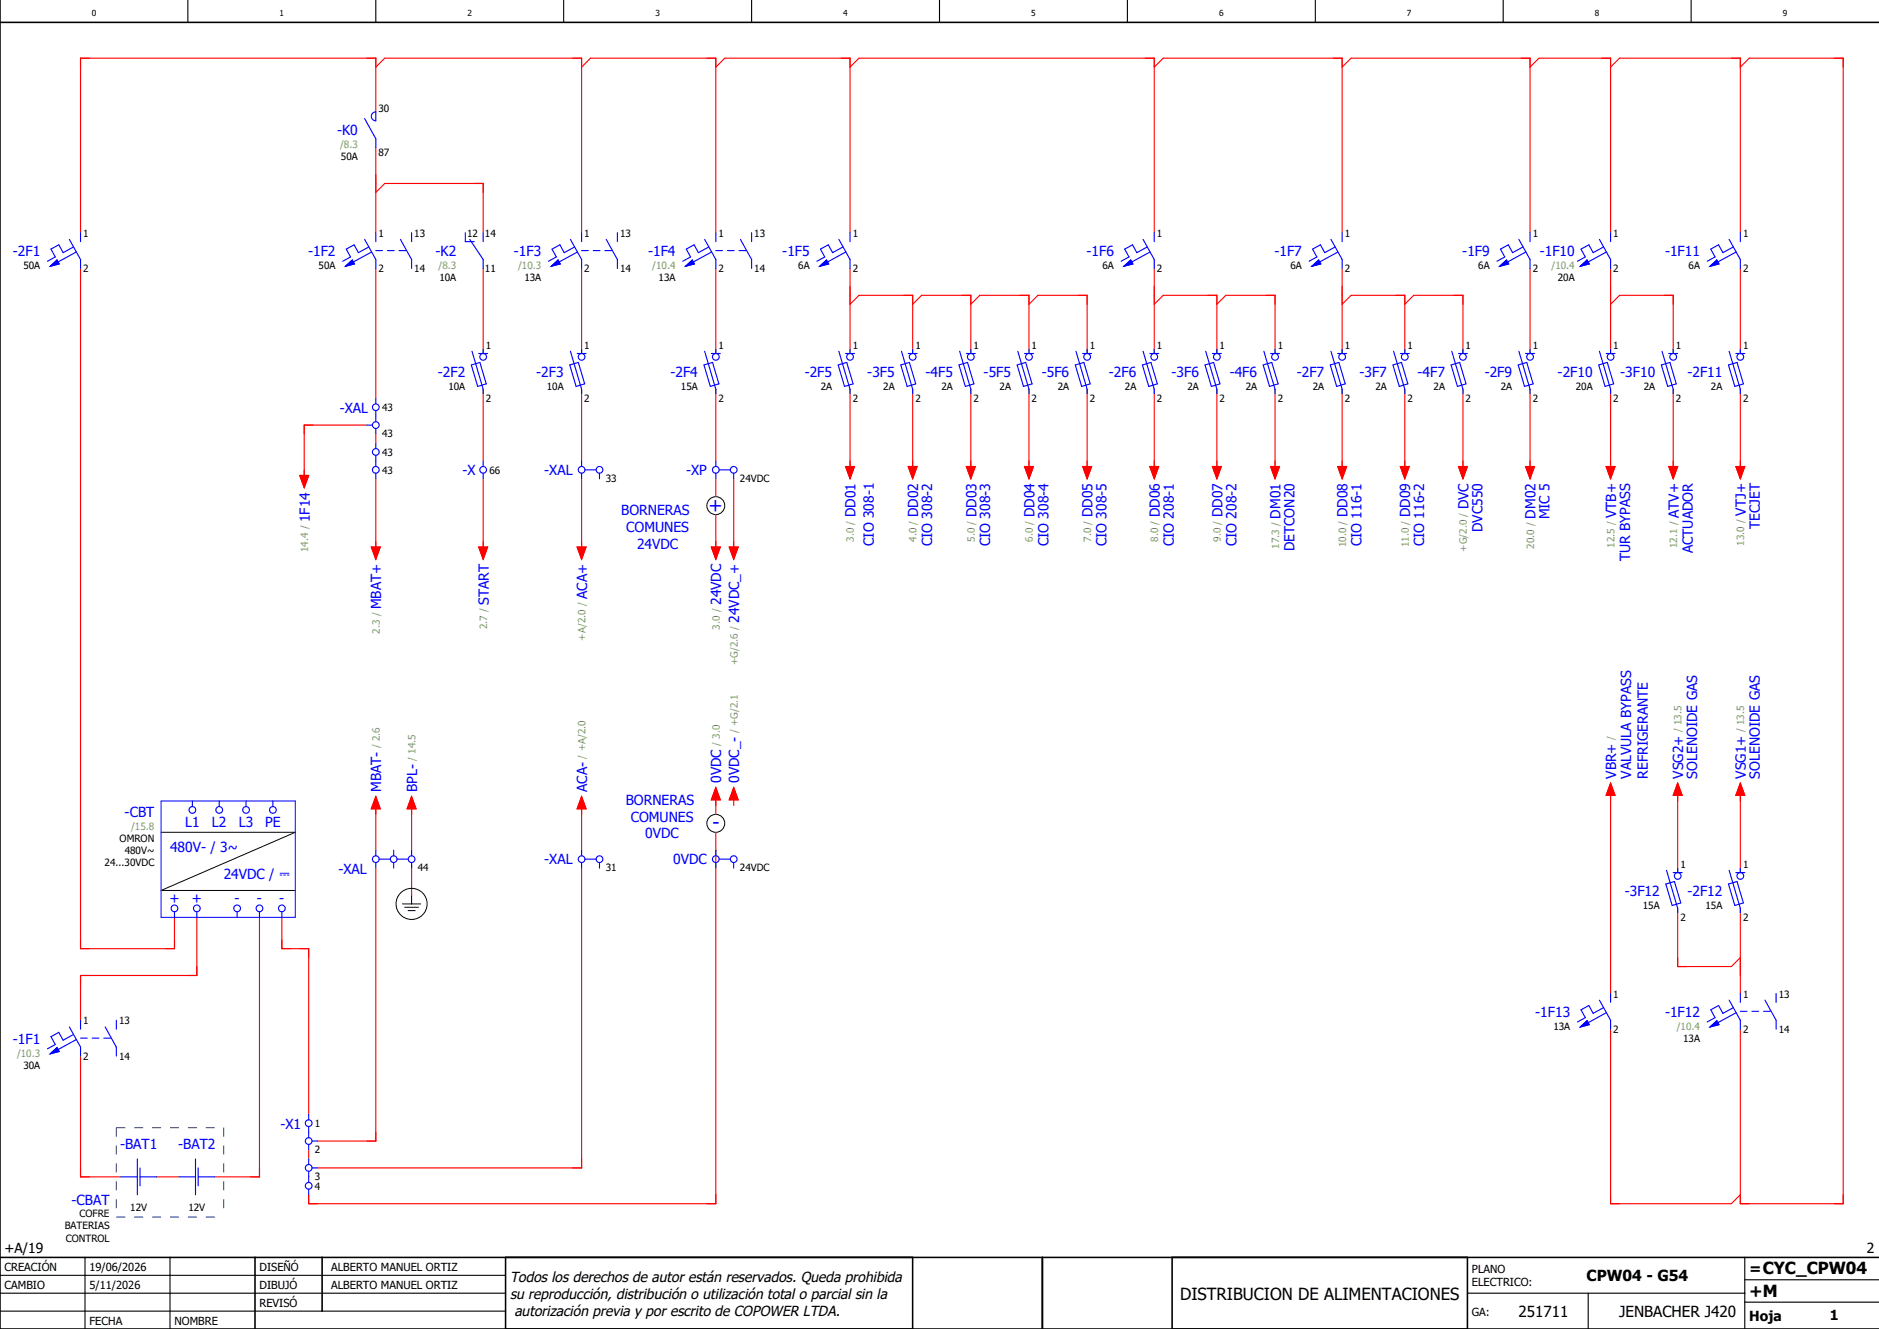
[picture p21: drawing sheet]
<svg xmlns="http://www.w3.org/2000/svg" width="420mm" height="297mm" viewBox="0 0 420 297" stroke-linecap="round" stroke-linejoin="round" font-family="sans-serif">
<defs><g id="words">
<g font-size="4.3" fill="#00f">
<text x="158.4" y="114.5">+</text>
<text x="159.2" y="185.4">-</text>
</g>
<g font-size="3.7">
<text x="263.8" y="290.5">DISTRIBUCION DE ALIMENTACIONES</text>
<text x="391" y="289.8">+M</text>
</g>
<g font-size="3.4">
<text x="354.6" y="286.4">CPW04 - G54</text>
<text x="391" y="284.6">=CYC_CPW04</text>
<text x="339.4" y="294.4">251711</text>
<text x="361.9" y="294.4">JENBACHER J420</text>
</g>
<g font-size="3.2">
<text x="114" y="286.5">Todos los derechos de autor están reservados. Queda prohibida</text>
<text x="114" y="290.2">su reproducción, distribución o utilización total o parcial sin la</text>
<text x="115" y="294">autorización previa y por escrito de COPOWER LTDA.</text>
</g>
<g font-size="3.1" fill="#00f">
<text x="75.4" y="30.2">-K0</text>
<text x="2.9" y="57.2">-2F1</text>
<text x="68.9" y="57.2">-1F2</text>
<text x="97.4" y="57.2">-K2</text>
<text x="114.9" y="57.2">-1F3</text>
<text x="144.9" y="57.2">-1F4</text>
<text x="174.9" y="57.2">-1F5</text>
<text x="242.9" y="57.2">-1F6</text>
<text x="284.9" y="57.2">-1F7</text>
<text x="326.9" y="57.2">-1F9</text>
<text x="344.2" y="57.2">-1F10</text>
<text x="372.2" y="57.2">-1F11</text>
<text x="97.9" y="84.2">-2F2</text>
<text x="119.9" y="84.2">-2F3</text>
<text x="149.9" y="84.2">-2F4</text>
<text x="179.9" y="84.2">-2F5</text>
<text x="193.9" y="84.2">-3F5</text>
<text x="206.9" y="84.2">-4F5</text>
<text x="219.9" y="84.2">-5F5</text>
<text x="232.9" y="84.2">-5F6</text>
<text x="247.9" y="84.2">-2F6</text>
<text x="261.9" y="84.2">-3F6</text>
<text x="274.9" y="84.2">-4F6</text>
<text x="289.9" y="84.2">-2F7</text>
<text x="303.9" y="84.2">-3F7</text>
<text x="316.9" y="84.2">-4F7</text>
<text x="331.9" y="84.2">-2F9</text>
<text x="348.2" y="84.2">-2F10</text>
<text x="362.2" y="84.2">-3F10</text>
<text x="377.2" y="84.2">-2F11</text>
<text x="76" y="92.2">-XAL</text>
<text x="103.4" y="106.2">-X</text>
<text x="121.7" y="106.1">-XAL</text>
<text x="153.4" y="106.1">-XP</text>
<text x="328.2" y="113.8" transform="rotate(-90 328.2 113.8)">DVC</text>
<text x="69.2" y="116.7" transform="rotate(-90 69.2 116.7)">1F14</text>
<text x="138.9" y="115.1">BORNERAS</text>
<text x="140" y="118.9">COMUNES</text>
<text x="191.2" y="115.6" transform="rotate(-90 191.2 115.6)">DD01</text>
<text x="205.2" y="115.6" transform="rotate(-90 205.2 115.6)">DD02</text>
<text x="218.2" y="115.6" transform="rotate(-90 218.2 115.6)">DD03</text>
<text x="231.2" y="115.6" transform="rotate(-90 231.2 115.6)">DD04</text>
<text x="244.2" y="115.6" transform="rotate(-90 244.2 115.6)">DD05</text>
<text x="259.2" y="115.6" transform="rotate(-90 259.2 115.6)">DD06</text>
<text x="273.2" y="115.6" transform="rotate(-90 273.2 115.6)">DD07</text>
<text x="286.2" y="115.9" transform="rotate(-90 286.2 115.9)">DM01</text>
<text x="301.2" y="115.6" transform="rotate(-90 301.2 115.6)">DD08</text>
<text x="315.2" y="115.6" transform="rotate(-90 315.2 115.6)">DD09</text>
<text x="331.4" y="118.9" transform="rotate(-90 331.4 118.9)">DVC550</text>
<text x="343.2" y="115.9" transform="rotate(-90 343.2 115.9)">DM02</text>
<text x="346.4" y="116.1" transform="rotate(-90 346.4 116.1)">MIC 5</text>
<text x="361.2" y="115.8" transform="rotate(-90 361.2 115.8)">VTB+</text>
<text x="375.2" y="115.8" transform="rotate(-90 375.2 115.8)">ATV+</text>
<text x="390.2" y="115.2" transform="rotate(-90 390.2 115.2)">VTJ+</text>
<text x="393.4" y="118.3" transform="rotate(-90 393.4 118.3)">TECJET</text>
<text x="142.4" y="122.6">24VDC</text>
<text x="195.4" y="122" transform="rotate(-90 195.4 122)">CIO 308-1</text>
<text x="208.4" y="122.1" transform="rotate(-90 208.4 122.1)">CIO 308-2</text>
<text x="221.4" y="122.1" transform="rotate(-90 221.4 122.1)">CIO 308-3</text>
<text x="234.4" y="122.1" transform="rotate(-90 234.4 122.1)">CIO 308-4</text>
<text x="247.4" y="122.1" transform="rotate(-90 247.4 122.1)">CIO 308-5</text>
<text x="262.4" y="122.1" transform="rotate(-90 262.4 122.1)">CIO 208-1</text>
<text x="276.4" y="122.1" transform="rotate(-90 276.4 122.1)">CIO 208-2</text>
<text x="289.4" y="123.2" transform="rotate(-90 289.4 123.2)">DETCON20</text>
<text x="304.4" y="122.1" transform="rotate(-90 304.4 122.1)">CIO 116-1</text>
<text x="318.4" y="122.1" transform="rotate(-90 318.4 122.1)">CIO 116-2</text>
<text x="364.4" y="125.4" transform="rotate(-90 364.4 125.4)">TUR BYPASS</text>
<text x="378.4" y="123.7" transform="rotate(-90 378.4 123.7)">ACTUADOR</text>
<text x="85.2" y="136.2" transform="rotate(-90 85.2 136.2)">MBAT+</text>
<text x="109.2" y="135.1" transform="rotate(-90 109.2 135.1)">START</text>
<text x="131.2" y="133.9" transform="rotate(-90 131.2 133.9)">ACA+</text>
<text x="161.2" y="135.2" transform="rotate(-90 161.2 135.2)">24VDC</text>
<text x="165.2" y="139.2" transform="rotate(-90 165.2 139.2)">24VDC_+</text>
<text x="85.2" y="177" transform="rotate(-90 85.2 177)">MBAT-</text>
<text x="93.2" y="177" transform="rotate(-90 93.2 177)">BPL-</text>
<text x="131.2" y="177" transform="rotate(-90 131.2 177)">ACA-</text>
<text x="139.9" y="179.9">BORNERAS</text>
<text x="161.2" y="175" transform="rotate(-90 161.2 175)">0VDC</text>
<text x="165.2" y="175" transform="rotate(-90 165.2 175)">0VDC_-</text>
<text x="361.2" y="174" transform="rotate(-90 361.2 174)">VBR+</text>
<text x="364.6" y="174" transform="rotate(-90 364.6 174)">VALVULA BYPASS</text>
<text x="368.4" y="174" transform="rotate(-90 368.4 174)">REFRIGERANTE</text>
<text x="376.2" y="174" transform="rotate(-90 376.2 174)">VSG2+</text>
<text x="379.4" y="174" transform="rotate(-90 379.4 174)">SOLENOIDE GAS</text>
<text x="390.2" y="174" transform="rotate(-90 390.2 174)">VSG1+</text>
<text x="393.4" y="174" transform="rotate(-90 393.4 174)">SOLENOIDE GAS</text>
<text x="27.9" y="182.6">-CBT</text>
<text x="41.4" y="184.7">L1</text>
<text x="47.4" y="184.7">L2</text>
<text x="53.4" y="184.7">L3</text>
<text x="59.3" y="184.7">PE</text>
<text x="141" y="183.6">COMUNES</text>
<text x="38" y="190.4">480V- / 3~</text>
<text x="144.2" y="187.4">0VDC</text>
<text x="50" y="196.4">24VDC / ⎓</text>
<text x="75.7" y="195.3">-XAL</text>
<text x="121.7" y="193.1">-XAL</text>
<text x="150.5" y="193.1">0VDC</text>
<text x="37.9" y="201.7">+</text>
<text x="42.9" y="201.7">+</text>
<text x="52.4" y="201.7">-</text>
<text x="57.4" y="201.7">-</text>
<text x="62.4" y="201.7">-</text>
<text x="363.2" y="200.2">-3F12</text>
<text x="377.2" y="200.2">-2F12</text>
<text x="343.2" y="227.2">-1F13</text>
<text x="372.2" y="227.2">-1F12</text>
<text x="2.9" y="233.2">-1F1</text>
<text x="26.8" y="256.9">-BAT1</text>
<text x="39.8" y="256.9">-BAT2</text>
<text x="62.7" y="252.2">-X1</text>
<text x="16" y="269.2">-CBAT</text>
</g>
<g font-size="3.1">
<text x="1" y="280">+A/19</text>
<text x="417.3" y="280">2</text>
<text x="391" y="295.2">Hoja</text>
<text x="409" y="295">1</text>
</g>
<g font-size="2.5">
<text x="1" y="284">CREACIÓN</text>
<text x="20" y="284">19/06/2026</text>
<text x="58" y="284">DISEÑÓ</text>
<text x="74" y="284">ALBERTO MANUEL ORTIZ</text>
<text x="329" y="284.5">PLANO</text>
<text x="329" y="287.5">ELECTRICO:</text>
<text x="1" y="288">CAMBIO</text>
<text x="20" y="288">5/11/2026</text>
<text x="58" y="292">REVISÓ</text>
<text x="58" y="288">DIBUJÓ</text>
<text x="74" y="288">ALBERTO MANUEL ORTIZ</text>
<text x="329" y="294">GA:</text>
<text x="20" y="296">FECHA</text>
<text x="39" y="296">NOMBRE</text>
</g>
<g font-size="2.2">
<text x="84.6" y="24.9">30</text>
<text x="76.2" y="35.8">50A</text>
<text x="84.6" y="34.8">87</text>
<text x="18.6" y="52.9">1</text>
<text x="84.6" y="52.9">1</text>
<text x="92.6" y="52.9">13</text>
<text x="104.4" y="52.9">12</text>
<text x="108.4" y="52.9">14</text>
<text x="130.6" y="52.9">1</text>
<text x="138.6" y="52.9">13</text>
<text x="160.6" y="52.9">1</text>
<text x="168.6" y="52.9">13</text>
<text x="190.6" y="52.9">1</text>
<text x="258.6" y="52.9">1</text>
<text x="300.6" y="52.9">1</text>
<text x="342.6" y="52.9">1</text>
<text x="360.6" y="52.9">1</text>
<text x="389.6" y="52.9">1</text>
<text x="5.2" y="60.1">50A</text>
<text x="18.6" y="60.8">2</text>
<text x="71.2" y="60.1">50A</text>
<text x="84.6" y="60.8">2</text>
<text x="92.6" y="60.8">14</text>
<text x="98.2" y="62.8">10A</text>
<text x="108.4" y="60.8">11</text>
<text x="117.2" y="62.8">13A</text>
<text x="130.6" y="60.8">2</text>
<text x="138.6" y="60.8">14</text>
<text x="147.2" y="62.8">13A</text>
<text x="160.6" y="60.8">2</text>
<text x="168.6" y="60.8">14</text>
<text x="178.4" y="60.1">6A</text>
<text x="190.6" y="60.8">2</text>
<text x="246.4" y="60.1">6A</text>
<text x="258.6" y="60.8">2</text>
<text x="288.4" y="60.1">6A</text>
<text x="300.6" y="60.8">2</text>
<text x="330.4" y="60.1">6A</text>
<text x="342.6" y="60.8">2</text>
<text x="348.2" y="62.8">20A</text>
<text x="360.6" y="60.8">2</text>
<text x="377.4" y="60.1">6A</text>
<text x="389.6" y="60.8">2</text>
<text x="108.6" y="77.9">1</text>
<text x="130.6" y="77.9">1</text>
<text x="160.6" y="77.9">1</text>
<text x="190.6" y="77.9">1</text>
<text x="204.6" y="77.9">1</text>
<text x="217.6" y="77.9">1</text>
<text x="230.6" y="77.9">1</text>
<text x="243.6" y="77.9">1</text>
<text x="258.6" y="77.9">1</text>
<text x="272.6" y="77.9">1</text>
<text x="285.6" y="77.9">1</text>
<text x="300.6" y="77.9">1</text>
<text x="314.6" y="77.9">1</text>
<text x="327.6" y="77.9">1</text>
<text x="342.6" y="77.9">1</text>
<text x="360.6" y="77.9">1</text>
<text x="374.6" y="77.9">1</text>
<text x="389.6" y="77.9">1</text>
<text x="100.2" y="87.1">10A</text>
<text x="108.6" y="89.8">2</text>
<text x="122.2" y="87.1">10A</text>
<text x="130.6" y="89.8">2</text>
<text x="152.2" y="87.1">15A</text>
<text x="160.6" y="89.8">2</text>
<text x="183.4" y="87.1">2A</text>
<text x="190.6" y="89.8">2</text>
<text x="197.4" y="87.1">2A</text>
<text x="204.6" y="89.8">2</text>
<text x="210.4" y="87.1">2A</text>
<text x="217.6" y="89.8">2</text>
<text x="223.4" y="87.1">2A</text>
<text x="230.6" y="89.8">2</text>
<text x="236.4" y="87.1">2A</text>
<text x="243.6" y="89.8">2</text>
<text x="251.4" y="87.1">2A</text>
<text x="258.6" y="89.8">2</text>
<text x="265.4" y="87.1">2A</text>
<text x="272.6" y="89.8">2</text>
<text x="278.4" y="87.1">2A</text>
<text x="285.6" y="89.8">2</text>
<text x="293.4" y="87.1">2A</text>
<text x="300.6" y="89.8">2</text>
<text x="307.4" y="87.1">2A</text>
<text x="314.6" y="89.8">2</text>
<text x="320.4" y="87.1">2A</text>
<text x="327.6" y="89.8">2</text>
<text x="335.4" y="87.1">2A</text>
<text x="342.6" y="89.8">2</text>
<text x="352.2" y="87.1">20A</text>
<text x="360.6" y="89.8">2</text>
<text x="367.4" y="87.1">2A</text>
<text x="374.6" y="89.8">2</text>
<text x="382.4" y="87.1">2A</text>
<text x="389.6" y="89.8">2</text>
<text x="85.4" y="91.9">43</text>
<text x="85.4" y="101.9">43</text>
<text x="85.4" y="97.6">43</text>
<text x="85.4" y="105.9">43</text>
<text x="109.4" y="105.9">66</text>
<text x="135.4" y="107.6">33</text>
<text x="165.4" y="107.6">24VDC</text>
<text x="26.7" y="188.2">OMRON</text>
<text x="27.9" y="190.9">480V~</text>
<text x="23.4" y="193.6">24...30VDC</text>
<text x="93.4" y="194.6">44</text>
<text x="135.4" y="194.6">31</text>
<text x="165.4" y="194.6">24VDC</text>
<text x="375.6" y="193.9">1</text>
<text x="389.6" y="193.9">1</text>
<text x="367.2" y="203.1">15A</text>
<text x="381.2" y="203.1">15A</text>
<text x="375.6" y="205.8">2</text>
<text x="389.6" y="205.8">2</text>
<text x="360.6" y="222.9">1</text>
<text x="389.6" y="222.9">1</text>
<text x="397.6" y="222.9">13</text>
<text x="18.6" y="228.9">1</text>
<text x="26.6" y="228.9">13</text>
<text x="347.2" y="230.1">13A</text>
<text x="360.6" y="230.8">2</text>
<text x="376.2" y="232.8">13A</text>
<text x="389.6" y="230.8">2</text>
<text x="397.6" y="230.8">14</text>
<text x="5.2" y="238.8">30A</text>
<text x="18.6" y="236.8">2</text>
<text x="26.6" y="236.8">14</text>
<text x="70.4" y="251.9">1</text>
<text x="70.4" y="257.6">2</text>
<text x="70.4" y="263.6">3</text>
<text x="70.4" y="265.9">4</text>
<text x="14.5" y="274.8">BATERIAS</text>
<text x="17.8" y="272.1">COFRE</text>
<text x="29.1" y="270.7">12V</text>
<text x="42.1" y="270.7">12V</text>
<text x="14.7" y="277.5">CONTROL</text>
</g>
<g font-size="2.2" fill="#7ca552">
<text x="76" y="33.1">/8.3</text>
<text x="98" y="60.1">/8.3</text>
<text x="115.8" y="60.1">/10.3</text>
<text x="145.8" y="60.1">/10.4</text>
<text x="346.8" y="60.1">/10.4</text>
<text x="68.9" y="123.4" transform="rotate(-90 68.9 123.4)">14.4 /</text>
<text x="190.9" y="121.1" transform="rotate(-90 190.9 121.1)">3.0 /</text>
<text x="204.9" y="121.1" transform="rotate(-90 204.9 121.1)">4.0 /</text>
<text x="217.9" y="121.1" transform="rotate(-90 217.9 121.1)">5.0 /</text>
<text x="230.9" y="121.1" transform="rotate(-90 230.9 121.1)">6.0 /</text>
<text x="243.9" y="121.1" transform="rotate(-90 243.9 121.1)">7.0 /</text>
<text x="258.9" y="121.1" transform="rotate(-90 258.9 121.1)">8.0 /</text>
<text x="272.9" y="121.1" transform="rotate(-90 272.9 121.1)">9.0 /</text>
<text x="285.9" y="122.6" transform="rotate(-90 285.9 122.6)">17.3 /</text>
<text x="300.9" y="122.3" transform="rotate(-90 300.9 122.3)">10.0 /</text>
<text x="314.9" y="122.3" transform="rotate(-90 314.9 122.3)">11.0 /</text>
<text x="327.9" y="123.3" transform="rotate(-90 327.9 123.3)">+G/2.0 /</text>
<text x="342.9" y="122.6" transform="rotate(-90 342.9 122.6)">20.0 /</text>
<text x="360.9" y="122.4" transform="rotate(-90 360.9 122.4)">12.5 /</text>
<text x="374.9" y="122.5" transform="rotate(-90 374.9 122.5)">12.1 /</text>
<text x="389.9" y="121.9" transform="rotate(-90 389.9 121.9)">13.0 /</text>
<text x="84.9" y="141.6" transform="rotate(-90 84.9 141.6)">2.3 /</text>
<text x="108.9" y="140.6" transform="rotate(-90 108.9 140.6)">2.7 /</text>
<text x="130.9" y="143.2" transform="rotate(-90 130.9 143.2)">+A/2.0 /</text>
<text x="160.9" y="140.7" transform="rotate(-90 160.9 140.7)">3.0 /</text>
<text x="164.9" y="148.6" transform="rotate(-90 164.9 148.6)">+G/2.6 /</text>
<text x="84.9" y="167.2" transform="rotate(-90 84.9 167.2)">/ 2.6</text>
<text x="160.9" y="166.7" transform="rotate(-90 160.9 166.7)">/ 3.0</text>
<text x="164.9" y="163.9" transform="rotate(-90 164.9 163.9)">/ +G/2.1</text>
<text x="360.9" y="165.4" transform="rotate(-90 360.9 165.4)">/</text>
<text x="375.9" y="163.6" transform="rotate(-90 375.9 163.6)">/ 13.5</text>
<text x="389.9" y="163.6" transform="rotate(-90 389.9 163.6)">/ 13.5</text>
<text x="92.9" y="170" transform="rotate(-90 92.9 170)">/ 14.5</text>
<text x="130.9" y="169.5" transform="rotate(-90 130.9 169.5)">/ +A/2.0</text>
<text x="29.3" y="185.5">/15.8</text>
<text x="374.8" y="230.1">/10.4</text>
<text x="3.8" y="236.1">/10.3</text>
</g>
<g font-size="1.9">
<text x="20.5" y="3.6">0</text>
<text x="62.5" y="3.6">1</text>
<text x="104.5" y="3.6">2</text>
<text x="146.5" y="3.6">3</text>
<text x="188.5" y="3.6">4</text>
<text x="230.5" y="3.6">5</text>
<text x="272.5" y="3.6">6</text>
<text x="314.5" y="3.6">7</text>
<text x="356.5" y="3.6">8</text>
<text x="398.5" y="3.6">9</text>
</g>
</g></defs>
<g fill="none" stroke="#000" stroke-width=".25">
<path d="M42 0v5M84 0v5M126 0v5M168 0v5M210 0v5M252 0v5M294 0v5M336 0v5M378 0v5M0 285h113M0 293h113M0 289h113"/>
<path d="M19 281v16M38 281v16M328 289h62M355 289v8M390 291h30M390 281v16M390 286h30"/>
</g>
<path d="M0 5h420M0 0v297h420M0 281h420M57 281v16M72 281v12M113 281v16M204 281v16M233 281v16M262 281v16M328 281v16" fill="none" stroke="#000" stroke-width=".35"/>
<g fill="none" stroke="#f00" stroke-width=".25">
<path d="M84 15l2-2h44v39M130 15l2-2h28v39M160 15l2-2h28v39M190 15l2-2h66v39M258 15l2-2h40v39M300 15l2-2h40v39M342 15l2-2h16v39M360 15l2-2h27v39M389 15l2-2h21v256h-23v-39M84 25v-12h-66v39M84 33v19M84 43l2-2h22v11"/>
<path d="M18 60v152h21v-7M84 60v29M108 60v19M130 60v19M160 60v19M190 60v19M190 68l2-2h12v13M204 68l2-2h11v13M217 68l2-2h11v13M230 68l2-2h11v13M258 68l2-2h12v13M258 60v19"/>
<path d="M272 68l2-2h11v13M300 68l2-2h12v13M300 60v19M314 68l2-2h11v13M342 60v19M360 68l2-2h12v13M360 60v19M389 60v19M82 95h-14v12M84 97v2M108 87v16M130 87v16"/>
<path d="M160 87v16M190 87v18M204 87v18M217 87v18M230 87v18M243 87v18M258 87v18M272 87v18M285 87v18M300 87v18M314 87v18M327 87v18"/>
<path d="M342 87v18M360 87v18M374 87v18M389 87v18M67 106.2h2l-1 2.8zM84 107v16M108 107v16M130 107v16M160 107v4M160 115v8M164 107v16M189 104.3h2l-1 2.7z"/>
<path d="M203 104.3h2l-1 2.7zM216 104.3h2l-1 2.7zM229 104.3h2l-1 2.7zM242 104.3h2l-1 2.7zM257 104.3h2l-1 2.7zM271 104.3h2l-1 2.7zM284 104.3h2l-1 2.7zM299 104.3h2l-1 2.7zM313 104.3h2l-1 2.7zM326 104.3h2l-1 2.7zM341 104.3h2l-1 2.7zM359 104.3h2l-1 2.7z"/>
<path d="M373 104.3h2l-1 2.7zM388 104.3h2l-1 2.7zM83 122.3h2l-1 2.7zM107 122.3h2l-1 2.7zM129 122.3h2l-1 2.7zM159 122.3h2l-1 2.7zM163 122.3h2l-1 2.7zM84 178l1 2.7h-2zM92 178l1 2.7h-2zM130 178l1 2.7h-2zM160 178.8v3.2M160 176l1 2.8h-2z"/>
<path d="M164 178.8v1.2M164 176l1 2.8h-2zM360 177.8v44.2M360 175l1 2.8h-2zM375 177.8v17.2M375 175l1 2.8h-2zM389 177.8v17.2M389 175l1 2.8h-2zM84 180.7v9.3M84 194v61h-13M92 180.7v9.3M92 193.4v6.9"/>
<path d="M130 194v67h-59M130 180.7v9.3M160 186v83h-91v-2M44 205v13h-26v10M58 205v58h-10M63 205v7h6v37M375 203v13h12l2-2M389 203v19M18 236v27h9M360 230v39h27l2-2M69 257v2M35 263h5"/>
</g>
<g fill="none" stroke="#000" stroke-width=".22">
<path d="M36 186h30l-30 13h30M90 202h4M90.5 202.8h3M91.2 203.5h1.5M92 200.3v1.7"/>
<circle cx="160" cy="113" r="2"/>
<circle cx="160" cy="184" r="2"/>
<circle cx="92" cy="202" r="3.5"/>
</g>
<g fill="none" stroke="#00f" stroke-width=".25">
<path d="M81.5 26.5l2.5 4.5v2M83.3 25.3l.7-.3v2a1 1 0 0 1-.9-.6 1 1 0 0 1 .2-1.1zM11.2 59.5l1.5-1.4 .5 .9zM15.5 53.5l2.5 4.5v2M16.4 55.2l-2.3 1.3-1-1.8-1.7 1 1 1.7-1.8 1M17.1 56.3l-4.1 2.2M18 52v2M77.2 59.5l1.5-1.4 .5 .9zM81.5 53.5l2.5 4.5v2M82.4 55.2l-2.3 1.3-1-1.8-1.7 1 1 1.7-1.8 1M83.1 56.3l-4.1 2.2M84 56h1.5"/>
<path d="M84 52v2M86.6 56h1.5M89.2 56h1.5M89.5 53.5l2.5 4.5v2M92 52v2M104 52v2h2M105 53.5l3 4.5v2M108 52v2M123.2 59.5l1.5-1.4 .5 .9zM127.5 53.5l2.5 4.5v2M128.4 55.2l-2.3 1.3-1-1.8-1.7 1 1 1.7-1.8 1M129.1 56.3l-4.1 2.2"/>
<path d="M130 56h1.5M130 52v2M132.6 56h1.5M135.2 56h1.5M135.5 53.5l2.5 4.5v2M138 52v2M153.2 59.5l1.5-1.4 .5 .9zM157.5 53.5l2.5 4.5v2M158.4 55.2l-2.3 1.3-1-1.8-1.7 1 1 1.7-1.8 1M159.1 56.3l-4.1 2.2M160 56h1.5M160 52v2"/>
<path d="M162.6 56h1.5M165.2 56h1.5M165.5 53.5l2.5 4.5v2M168 52v2M183.2 59.5l1.5-1.4 .5 .9zM187.5 53.5l2.5 4.5v2M188.4 55.2l-2.3 1.3-1-1.8-1.7 1 1 1.7-1.8 1M189.1 56.3l-4.1 2.2M190 52v2M251.2 59.5l1.5-1.4 .5 .9zM255.5 53.5l2.5 4.5v2M256.4 55.2l-2.3 1.3-1-1.8-1.7 1 1 1.7-1.8 1"/>
<path d="M257.1 56.3l-4.1 2.2M258 52v2M293.2 59.5l1.5-1.4 .5 .9zM297.5 53.5l2.5 4.5v2M298.4 55.2l-2.3 1.3-1-1.8-1.7 1 1 1.7-1.8 1M299.1 56.3l-4.1 2.2M300 52v2M335.2 59.5l1.5-1.4 .5 .9zM339.5 53.5l2.5 4.5v2M340.4 55.2l-2.3 1.3-1-1.8-1.7 1 1 1.7-1.8 1M341.1 56.3l-4.1 2.2M342 52v2"/>
<path d="M353.2 59.5l1.5-1.4 .5 .9zM357.5 53.5l2.5 4.5v2M358.4 55.2l-2.3 1.3-1-1.8-1.7 1 1 1.7-1.8 1M359.1 56.3l-4.1 2.2M360 52v2M382.2 59.5l1.5-1.4 .5 .9zM386.5 53.5l2.5 4.5v2M387.4 55.2l-2.3 1.3-1-1.8-1.7 1 1 1.7-1.8 1M388.1 56.3l-4.1 2.2M389 52v2M105.5 78.5l2.5 8.5v1M107 79h2"/>
<path d="M108 78v1M127.5 78.5l2.5 8.5v1M129 79h2M130 78v1M157.5 78.5l2.5 8.5v1M159 79h2M160 78v1M187.5 78.5l2.5 8.5v1M189 79h2M190 78v1M201.5 78.5l2.5 8.5v1M203 79h2"/>
<path d="M204 78v1M214.5 78.5l2.5 8.5v1M216 79h2M217 78v1M227.5 78.5l2.5 8.5v1M229 79h2M230 78v1M240.5 78.5l2.5 8.5v1M242 79h2M243 78v1M255.5 78.5l2.5 8.5v1M257 79h2"/>
<path d="M258 78v1M269.5 78.5l2.5 8.5v1M271 79h2M272 78v1M282.5 78.5l2.5 8.5v1M284 79h2M285 78v1M297.5 78.5l2.5 8.5v1M299 79h2M300 78v1M311.5 78.5l2.5 8.5v1M313 79h2"/>
<path d="M314 78v1M324.5 78.5l2.5 8.5v1M326 79h2M327 78v1M339.5 78.5l2.5 8.5v1M341 79h2M342 78v1M357.5 78.5l2.5 8.5v1M359 79h2M360 78v1M371.5 78.5l2.5 8.5v1M373 79h2"/>
<path d="M374 78v1M386.5 78.5l2.5 8.5v1M388 79h2M389 78v1M82 95h1.2M84 89v1.3M84 91.8v2.5M84 95.8v1.2M84 99v1.2M105.4 81.6l1.9-.6 1.4 4.8-1.9 .6zM127.4 81.6l1.9-.6 1.4 4.8-1.9 .6zM157.4 81.6l1.9-.6 1.4 4.8-1.9 .6z"/>
<path d="M187.4 81.6l1.9-.6 1.4 4.8-1.9 .6zM201.4 81.6l1.9-.6 1.4 4.8-1.9 .6zM214.4 81.6l1.9-.6 1.4 4.8-1.9 .6zM227.4 81.6l1.9-.6 1.4 4.8-1.9 .6zM240.4 81.6l1.9-.6 1.4 4.8-1.9 .6zM255.4 81.6l1.9-.6 1.4 4.8-1.9 .6zM269.4 81.6l1.9-.6 1.4 4.8-1.9 .6zM282.4 81.6l1.9-.6 1.4 4.8-1.9 .6zM297.4 81.6l1.9-.6 1.4 4.8-1.9 .6zM311.4 81.6l1.9-.6 1.4 4.8-1.9 .6zM324.4 81.6l1.9-.6 1.4 4.8-1.9 .6zM339.4 81.6l1.9-.6 1.4 4.8-1.9 .6z"/>
<path d="M357.3 81.6l2-.6 1.4 4.8-1.9 .6zM371.4 81.6l1.9-.6 1.4 4.8-1.9 .6zM386.4 81.6l1.9-.6 1.4 4.8-1.9 .6zM84 101.7v2.6M84 105.8v1.2M108 103v1.3M108 105.8v1.2M130 103v1.3M130 105.8v1.2M130.8 105h2.5M134 105.8v1.2M160 103v1.3"/>
<path d="M160 105.8v1.2M160.7 105h2.6M164 105.8v1.2M43 179v1.3M49 179v1.3M55 179v1.3M61 179v1.3M84 190v1.3M84 192.8v1.2M84.7 192h2.6M88 190v1.3M88 192.8v1.2"/>
<path d="M88.8 192h2.4M92 190v1.3M92 192.8v1.2M130 190v1.3M130 192.8v1.2M130.8 192h2.5M134 192.8v1.2M160 190v1.3M160 192.8v1.2M160.7 192h2.6M164 192.8v1.2M372.3 197.6l2-.6 1.4 4.8-1.9 .6z"/>
<path d="M372.5 194.5l2.5 8.5v1M374 195h2M375 194v1M386.4 197.6l1.9-.6 1.4 4.8-1.9 .6zM386.5 194.5l2.5 8.5v1M388 195h2M389 194v1M39 203.7v1.3M44 203.7v1.3M53 203.7v1.3M58 203.7v1.3M63 203.7v1.3"/>
<path d="M11.2 235.5l1.5-1.4 .5 .9zM15.5 229.5l2.5 4.5v2M16.4 231.2l-2.3 1.3-1-1.8-1.7 1 1 1.7-1.8 1M17.1 232.3l-4.1 2.2M18 232h1.5M18 228v2M20.6 232h1.5M23.2 232h1.5M23.5 229.5l2.5 4.5v2M26 228v2M353.2 229.5l1.5-1.4 .5 .9zM357.5 223.5l2.5 4.5v2"/>
<path d="M358.4 225.2l-2.3 1.3-1-1.8-1.7 1 1 1.7-1.8 1M359.1 226.3l-4.1 2.2M360 222v2M382.2 229.5l1.5-1.4 .5 .9zM386.5 223.5l2.5 4.5v2M387.4 225.2l-2.3 1.3-1-1.8-1.7 1 1 1.7-1.8 1M388.1 226.3l-4.1 2.2M389 226h1.5M389 222v2M391.6 226h1.5M394.2 226h1.5M394.5 223.5l2.5 4.5v2"/>
<path d="M397 222v2M30.7 259v8M43.7 259v8M69 249v1.2M69 251.7v2.6M69 255.8v1.2M69 259v1.3M69.8 255h1.2M27 263h3.7M31.3 263h3.7M31.3 261v4M40 263h3.7"/>
<path d="M44.3 263h3.7M44.3 261v4M69 261.8v2.5M69 265.8v1.2M69.8 261h1.2"/>
<circle cx="108" cy="79.7" r=".75"/>
<circle cx="130" cy="79.7" r=".75"/>
<circle cx="160" cy="79.7" r=".75"/>
<circle cx="190" cy="79.7" r=".75"/>
<circle cx="204" cy="79.7" r=".75"/>
<circle cx="217" cy="79.7" r=".75"/>
<circle cx="230" cy="79.7" r=".75"/>
<circle cx="243" cy="79.7" r=".75"/>
<circle cx="258" cy="79.7" r=".75"/>
<circle cx="272" cy="79.7" r=".75"/>
<circle cx="285" cy="79.7" r=".75"/>
<circle cx="300" cy="79.7" r=".75"/>
<circle cx="314" cy="79.7" r=".75"/>
<circle cx="327" cy="79.7" r=".75"/>
<circle cx="342" cy="79.7" r=".75"/>
<circle cx="360" cy="79.7" r=".75"/>
<circle cx="374" cy="79.7" r=".75"/>
<circle cx="389" cy="79.7" r=".75"/>
<circle cx="84" cy="91" r=".75"/>
<circle cx="84" cy="95" r=".75"/>
<circle cx="84" cy="101" r=".75"/>
<circle cx="84" cy="105" r=".75"/>
<circle cx="108" cy="105" r=".75"/>
<circle cx="130" cy="105" r=".75"/>
<circle cx="134" cy="105" r=".75"/>
<circle cx="160" cy="105" r=".75"/>
<circle cx="164" cy="105" r=".75"/>
<circle cx="43" cy="181" r=".75"/>
<circle cx="49" cy="181" r=".75"/>
<circle cx="55" cy="181" r=".75"/>
<circle cx="61" cy="181" r=".75"/>
<circle cx="84" cy="192" r=".75"/>
<circle cx="88" cy="192" r=".75"/>
<circle cx="92" cy="192" r=".75"/>
<circle cx="130" cy="192" r=".75"/>
<circle cx="134" cy="192" r=".75"/>
<circle cx="160" cy="192" r=".75"/>
<circle cx="164" cy="192" r=".75"/>
<circle cx="375" cy="195.7" r=".75"/>
<circle cx="389" cy="195.7" r=".75"/>
<circle cx="39" cy="203" r=".75"/>
<circle cx="44" cy="203" r=".75"/>
<circle cx="53" cy="203" r=".75"/>
<circle cx="58" cy="203" r=".75"/>
<circle cx="63" cy="203" r=".75"/>
<circle cx="69" cy="251" r=".75"/>
<circle cx="69" cy="255" r=".75"/>
<circle cx="69" cy="265" r=".75"/>
<circle cx="69" cy="261" r=".75"/>
</g>
<path d="M36 179h30v26h-30z" fill="none" stroke="#00f" stroke-width=".22"/>
<path d="M26 252h24M26 252v20M50 252v20M26 272h24" fill="none" stroke="#008080" stroke-width=".25" stroke-dasharray="2 2" stroke-linecap="butt"/>
<g fill="#00f" stroke="#00f" stroke-width=".22">
<path d="M11.2 59.5l1.5-1.4 .5 .9z"/>
<path d="M77.2 59.5l1.5-1.4 .5 .9z"/>
<path d="M123.2 59.5l1.5-1.4 .5 .9z"/>
<path d="M153.2 59.5l1.5-1.4 .5 .9z"/>
<path d="M183.2 59.5l1.5-1.4 .5 .9z"/>
<path d="M251.2 59.5l1.5-1.4 .5 .9z"/>
<path d="M293.2 59.5l1.5-1.4 .5 .9z"/>
<path d="M335.2 59.5l1.5-1.4 .5 .9z"/>
<path d="M353.2 59.5l1.5-1.4 .5 .9z"/>
<path d="M382.2 59.5l1.5-1.4 .5 .9z"/>
<path d="M382.2 229.5l1.5-1.4 .5 .9z"/>
<path d="M353.2 229.5l1.5-1.4 .5 .9z"/>
<path d="M11.2 235.5l1.5-1.4 .5 .9z"/>
</g>
<g fill="#f00" stroke="#f00" stroke-width=".22">
<path d="M83 122.3h2l-1 2.7z"/>
<path d="M67 106.2h2l-1 2.8z"/>
<path d="M84 178l1 2.7h-2z"/>
<path d="M92 178l1 2.7h-2z"/>
<path d="M107 122.3h2l-1 2.7z"/>
<path d="M129 122.3h2l-1 2.7z"/>
<path d="M130 178l1 2.7h-2z"/>
<path d="M160 176l1 2.8h-2z"/>
<path d="M159 122.3h2l-1 2.7z"/>
<path d="M189 104.3h2l-1 2.7z"/>
<path d="M203 104.3h2l-1 2.7z"/>
<path d="M216 104.3h2l-1 2.7z"/>
<path d="M229 104.3h2l-1 2.7z"/>
<path d="M242 104.3h2l-1 2.7z"/>
<path d="M257 104.3h2l-1 2.7z"/>
<path d="M271 104.3h2l-1 2.7z"/>
<path d="M284 104.3h2l-1 2.7z"/>
<path d="M299 104.3h2l-1 2.7z"/>
<path d="M313 104.3h2l-1 2.7z"/>
<path d="M326 104.3h2l-1 2.7z"/>
<path d="M341 104.3h2l-1 2.7z"/>
<path d="M359 104.3h2l-1 2.7z"/>
<path d="M373 104.3h2l-1 2.7z"/>
<path d="M388 104.3h2l-1 2.7z"/>
<path d="M389 175l1 2.8h-2z"/>
<path d="M375 175l1 2.8h-2z"/>
<path d="M360 175l1 2.8h-2z"/>
<path d="M163 122.3h2l-1 2.7z"/>
<path d="M164 176l1 2.8h-2z"/>
</g>
<use href="#words"/>
</svg>
